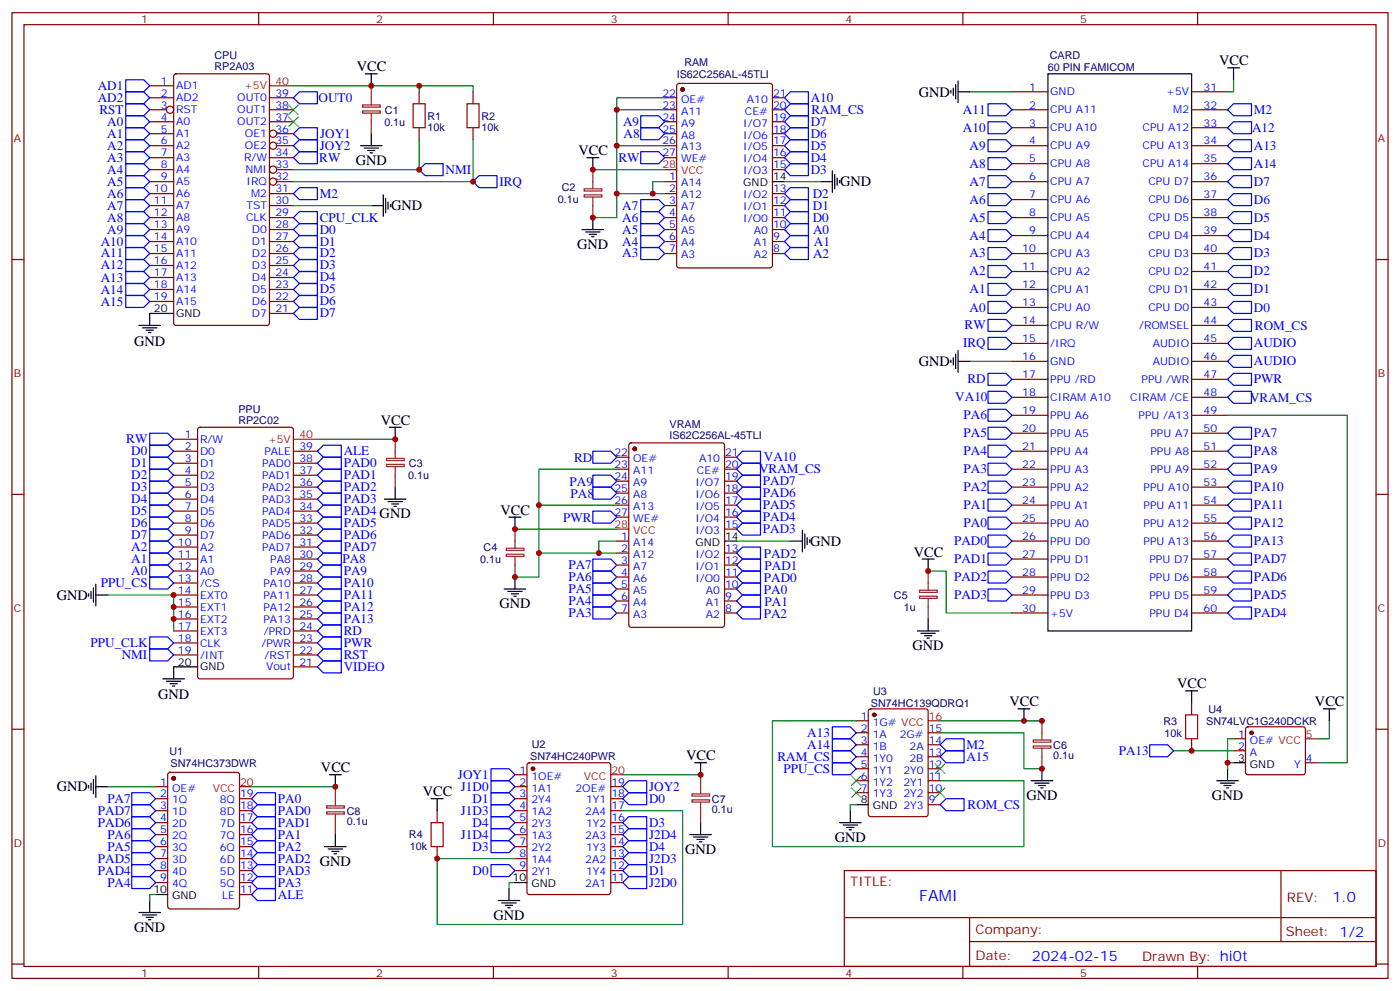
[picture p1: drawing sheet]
<svg xmlns="http://www.w3.org/2000/svg" width="412mm" height="292mm" viewBox="0 0 412 292" stroke-linecap="round" stroke-linejoin="round" font-family="sans-serif">
<defs><g id="words">
<text font-size="4.6" fill="#00f" x="270.8" y="265.4">FAMI</text>
<g font-size="4.2">
<text x="105.1" y="21">VCC</text>
<text x="359.1" y="19.3">VCC</text>
<text x="270.6" y="28.4">GND</text>
<text x="170.4" y="45.7">VCC</text>
<text x="104.8" y="48.5">GND</text>
<text x="247.5" y="54.9">GND</text>
<text x="115.2" y="61.9">GND</text>
<text x="170" y="73.2">GND</text>
<text x="39.5" y="101.9">GND</text>
<text x="270.6" y="107.8">GND</text>
<text x="112.2" y="125.1">VCC</text>
<text x="147.5" y="151.6">VCC</text>
<text x="238.7" y="160.7">GND</text>
<text x="269.2" y="163.9">VCC</text>
<text x="16.8" y="176.6">GND</text>
<text x="147.1" y="179.1">GND</text>
<text x="268.8" y="191.4">GND</text>
<text x="346.8" y="202.7">VCC</text>
<text x="46.6" y="206">GND</text>
<text x="297.4" y="208">VCC</text>
<text x="387.3" y="208">VCC</text>
<text x="94.5" y="227.4">VCC</text>
<text x="202.1" y="223.9">VCC</text>
<text x="16.8" y="233">GND</text>
<text x="124.5" y="234.5">VCC</text>
<text x="302.3" y="235.5">GND</text>
<text x="357" y="235.5">GND</text>
<text x="201.8" y="251.4">GND</text>
<text x="245.9" y="247.9">GND</text>
<text x="39.5" y="274.3">GND</text>
<text x="145.3" y="270.8">GND</text>
</g>
<g font-size="4.2" fill="#00f">
<text x="392.5" y="265.6">1.0</text>
<text x="304" y="283">2024-02-15</text>
</g>
<g font-size="3.9" fill="#00f">
<text x="28.8" y="26.5">AD1</text>
<text x="28.8" y="30">AD2</text>
<text x="238.8" y="30">A10</text>
<text x="29.3" y="33.5">RST</text>
<text x="93.9" y="30">OUT0</text>
<text x="239" y="33.5">RAM_CS</text>
<text x="283.7" y="33.5">A11</text>
<text x="369.4" y="33.5">M2</text>
<text x="31.6" y="37.1">A0</text>
<text x="31.6" y="40.5">A1</text>
<text x="94.3" y="40.6">JOY1</text>
<text x="183.5" y="37.2">A9</text>
<text x="183.7" y="40.7">A8</text>
<text x="238.8" y="40.5">D6</text>
<text x="238.8" y="37">D7</text>
<text x="283.7" y="38.8">A10</text>
<text x="368.8" y="38.8">A12</text>
<text x="31.6" y="44.1">A2</text>
<text x="31.6" y="47.6">A3</text>
<text x="94" y="47.7">RW</text>
<text x="94.2" y="44.1">JOY2</text>
<text x="182.2" y="47.6">RW</text>
<text x="238.8" y="47.6">D4</text>
<text x="238.8" y="44.1">D5</text>
<text x="285.6" y="44.1">A9</text>
<text x="369.4" y="44.1">A13</text>
<text x="31.6" y="51.1">A4</text>
<text x="131.2" y="51.2">NMI</text>
<text x="238.8" y="51.1">D3</text>
<text x="285.6" y="49.4">A8</text>
<text x="369.4" y="49.4">A14</text>
<text x="31.6" y="54.6">A5</text>
<text x="31.6" y="58.2">A6</text>
<text x="94.2" y="58.2">M2</text>
<text x="147.1" y="54.7">IRQ</text>
<text x="239.4" y="58.3">D2</text>
<text x="285.6" y="54.7">A7</text>
<text x="285.6" y="59.9">A6</text>
<text x="369.4" y="59.9">D6</text>
<text x="369.4" y="54.6">D7</text>
<text x="31.6" y="61.7">A7</text>
<text x="31.6" y="65.3">A8</text>
<text x="94.2" y="65.2">CPU_CLK</text>
<text x="183.3" y="65.2">A6</text>
<text x="183.3" y="61.7">A7</text>
<text x="239.4" y="65.3">D0</text>
<text x="239.5" y="61.8">D1</text>
<text x="285.6" y="65.2">A5</text>
<text x="369.4" y="65.2">D5</text>
<text x="31.6" y="68.8">A9</text>
<text x="94.2" y="68.8">D0</text>
<text x="183.3" y="68.8">A5</text>
<text x="239.5" y="68.9">A0</text>
<text x="285.6" y="70.5">A4</text>
<text x="369.4" y="70.5">D4</text>
<text x="29.7" y="75.8">A11</text>
<text x="29.7" y="72.3">A10</text>
<text x="94.2" y="72.3">D1</text>
<text x="94.2" y="75.8">D2</text>
<text x="183.3" y="75.8">A3</text>
<text x="183.3" y="72.3">A4</text>
<text x="239.5" y="75.9">A2</text>
<text x="239.7" y="72.4">A1</text>
<text x="285.6" y="75.8">A3</text>
<text x="369.4" y="75.8">D3</text>
<text x="29.7" y="82.9">A13</text>
<text x="29.7" y="79.3">A12</text>
<text x="94.2" y="79.3">D3</text>
<text x="94.2" y="82.9">D4</text>
<text x="285.6" y="81.1">A2</text>
<text x="369.4" y="81.1">D2</text>
<text x="29.7" y="86.4">A14</text>
<text x="29.7" y="90">A15</text>
<text x="94.2" y="86.4">D5</text>
<text x="94.2" y="89.9">D6</text>
<text x="285.6" y="86.4">A1</text>
<text x="369.4" y="86.4">D1</text>
<text x="94.2" y="93.5">D7</text>
<text x="285.6" y="91.7">A0</text>
<text x="369.4" y="91.7">D0</text>
<text x="284.1" y="97">RW</text>
<text x="369.7" y="97.1">ROM_CS</text>
<text x="283.7" y="102.3">IRQ</text>
<text x="369.4" y="102.3">AUDIO</text>
<text x="369.4" y="107.6">AUDIO</text>
<text x="285" y="112.9">RD</text>
<text x="369.4" y="112.9">PWR</text>
<text x="281.4" y="118.2">VA10</text>
<text x="368.2" y="118.2">VRAM_CS</text>
<text x="283.9" y="123.4">PA6</text>
<text x="37.2" y="130.5">RW</text>
<text x="283.9" y="128.7">PA5</text>
<text x="369.4" y="128.7">PA7</text>
<text x="38.7" y="134.1">D0</text>
<text x="38.7" y="137.5">D1</text>
<text x="101.2" y="137.6">PAD0</text>
<text x="101.2" y="134">ALE</text>
<text x="169.1" y="136">RD</text>
<text x="225" y="135.9">VA10</text>
<text x="283.9" y="134">PA4</text>
<text x="369.4" y="134.1">PA8</text>
<text x="38.7" y="141.1">D2</text>
<text x="101.2" y="141.1">PAD1</text>
<text x="167.8" y="143.1">PA9</text>
<text x="223.6" y="139.4">VRAM_CS</text>
<text x="224.7" y="142.8">PAD7</text>
<text x="283.9" y="139.3">PA3</text>
<text x="369.4" y="139.3">PA9</text>
<text x="38.7" y="144.6">D3</text>
<text x="38.7" y="148.1">D4</text>
<text x="101.2" y="144.6">PAD2</text>
<text x="101.2" y="148.1">PAD3</text>
<text x="168.1" y="146.6">PA8</text>
<text x="224.7" y="149.9">PAD5</text>
<text x="224.7" y="146.4">PAD6</text>
<text x="283.9" y="149.9">PA1</text>
<text x="283.9" y="144.6">PA2</text>
<text x="369.4" y="144.6">PA10</text>
<text x="369.4" y="149.9">PA11</text>
<text x="38.7" y="151.7">D5</text>
<text x="38.7" y="155.2">D6</text>
<text x="101.2" y="151.7">PAD4 GND</text>
<text x="101.2" y="155.2">PAD5</text>
<text x="165.9" y="153.7">PWR</text>
<text x="224.7" y="153.4">PAD4</text>
<text x="283.9" y="155.2">PA0</text>
<text x="369.4" y="155.2">PA12</text>
<text x="38.7" y="158.7">D7</text>
<text x="101.2" y="158.7">PAD6</text>
<text x="224.7" y="157">PAD3</text>
<text x="281.1" y="160.5">PAD0</text>
<text x="369.4" y="160.5">PA13</text>
<text x="38.7" y="165.8">A1</text>
<text x="38.7" y="162.2">A2</text>
<text x="100.9" y="165.9">PA8</text>
<text x="101.2" y="162.2">PAD7</text>
<text x="167.4" y="167.5">PA7</text>
<text x="225" y="164.3">PAD2</text>
<text x="225.2" y="167.8">PAD1</text>
<text x="281.1" y="165.8">PAD1</text>
<text x="369.4" y="165.8">PAD7</text>
<text x="29.7" y="172.9">PPU_CS</text>
<text x="38.7" y="169.3">A0</text>
<text x="101.2" y="169.3">PA9</text>
<text x="101.2" y="172.9">PA10</text>
<text x="167.4" y="171.1">PA6</text>
<text x="225" y="171.3">PAD0</text>
<text x="281.1" y="171.1">PAD2</text>
<text x="369.4" y="171.1">PAD6</text>
<text x="101.2" y="176.4">PA11</text>
<text x="101.2" y="179.9">PA12</text>
<text x="167.4" y="178.1">PA4</text>
<text x="167.4" y="174.6">PA5</text>
<text x="225" y="174.8">PA0</text>
<text x="225.2" y="178.4">PA1</text>
<text x="281.1" y="176.4">PAD3</text>
<text x="369.4" y="176.4">PAD5</text>
<text x="101.2" y="183.4">PA13</text>
<text x="167.4" y="181.6">PA3</text>
<text x="225" y="181.9">PA2</text>
<text x="369.4" y="181.6">PAD4</text>
<text x="26.7" y="190.5">PPU_CLK</text>
<text x="101.2" y="190.5">PWR</text>
<text x="101.2" y="187">RD</text>
<text x="35.9" y="194">NMI</text>
<text x="101.2" y="197.5">VIDEO</text>
<text x="101.2" y="194">RST</text>
<text x="237.8" y="217">A13</text>
<text x="237.8" y="220.5">A14</text>
<text x="284.7" y="220.5">M2</text>
<text x="229" y="224">RAM_CS</text>
<text x="230.8" y="227.6">PPU_CS</text>
<text x="284.7" y="224.1">A15</text>
<text x="329.5" y="222.3">PA13</text>
<text x="134.9" y="229.3">JOY1</text>
<text x="135.7" y="232.8">J1D0</text>
<text x="191.2" y="232.8">JOY2</text>
<text x="28.8" y="239.9">PAD7</text>
<text x="31.6" y="236.3">PA7</text>
<text x="81.8" y="239.9">PAD0</text>
<text x="81.8" y="236.4">PA0</text>
<text x="135.7" y="239.9">J1D3</text>
<text x="139.2" y="236.3">D1</text>
<text x="191.2" y="236.4">D0</text>
<text x="285" y="238.2">ROM_CS</text>
<text x="28.8" y="243.4">PAD6</text>
<text x="81.8" y="243.4">PAD1</text>
<text x="139.2" y="243.4">D4</text>
<text x="191.2" y="243.4">D3</text>
<text x="31.6" y="250.4">PA5</text>
<text x="31.6" y="246.9">PA6</text>
<text x="81.8" y="246.9">PA1</text>
<text x="81.8" y="250.4">PA2</text>
<text x="135.7" y="246.9">J1D4</text>
<text x="139.2" y="250.5">D3</text>
<text x="191.2" y="246.9">J2D4</text>
<text x="191.2" y="250.5">D4</text>
<text x="28.8" y="257.5">PAD4</text>
<text x="28.8" y="254">PAD5</text>
<text x="81.8" y="254">PAD2 GND</text>
<text x="81.8" y="257.5">PAD3</text>
<text x="139.2" y="257.5">D0</text>
<text x="191.2" y="254">J2D3</text>
<text x="191.2" y="257.5">D1</text>
<text x="31.6" y="261">PA4</text>
<text x="81.8" y="261">PA3</text>
<text x="191.2" y="261.1">J2D0</text>
<text x="81.8" y="264.6">ALE</text>
</g>
<g font-size="3.9" fill="#800">
<text x="250.5" y="260.9">TITLE:</text>
<text x="379.1" y="265.6">REV:</text>
<text x="287.4" y="275.1">Company:</text>
<text x="378.7" y="275.7">Sheet: 1/2</text>
<text x="287.4" y="282.8">Date:</text>
<text x="336.4" y="282.9">Drawn By: hi0t</text>
</g>
<g font-size="3.2" fill="#800">
<text x="41.6" y="6.7">1</text>
<text x="110.8" y="6.7">2</text>
<text x="179.9" y="6.7">3</text>
<text x="249.1" y="6.7">4</text>
<text x="318.2" y="6.7">5</text>
<text x="4.1" y="41.8">A</text>
<text x="405.9" y="41.8">A</text>
<text x="4.1" y="111">B</text>
<text x="405.9" y="111">B</text>
<text x="4.1" y="180.1">C</text>
<text x="405.9" y="180.1">C</text>
<text x="4.1" y="249.3">D</text>
<text x="405.9" y="249.3">D</text>
<text x="41.6" y="287.5">1</text>
<text x="110.8" y="287.5">2</text>
<text x="179.9" y="287.5">3</text>
<text x="249.1" y="287.5">4</text>
<text x="318.2" y="287.5">5</text>
</g>
<g font-size="3.2" fill="#000080">
<text x="63.2" y="17.5">CPU</text>
<text x="309.3" y="17.5">CARD</text>
<text x="63.2" y="20.7">RP2A03</text>
<text x="199.3" y="22.9">IS62C256AL-45TLI</text>
<text x="201.6" y="19.3">RAM</text>
<text x="308.7" y="21">60 PIN FAMICOM</text>
<text x="113.4" y="33.4">C1</text>
<text x="125.9" y="35.2">R1</text>
<text x="141.8" y="35.2">R2</text>
<text x="113.2" y="37">0.1u</text>
<text x="125.9" y="38.4">10k</text>
<text x="141.8" y="38.4">10k</text>
<text x="164.4" y="59.9">0.1u</text>
<text x="165.5" y="56.4">C2</text>
<text x="70.2" y="124.7">RP2C02</text>
<text x="70.2" y="121.6">PPU</text>
<text x="197.2" y="129.3">IS62C256AL-45TLI</text>
<text x="197.2" y="126.2">VRAM</text>
<text x="120.5" y="137.4">C3</text>
<text x="120.3" y="141">0.1u</text>
<text x="141.4" y="165.7">0.1u</text>
<text x="142.4" y="162.2">C4</text>
<text x="263.3" y="176.3">C5</text>
<text x="266.3" y="179.9">1u</text>
<text x="256.6" y="208.1">SN74HC139QDRQ1</text>
<text x="257.2" y="204.5">U3</text>
<text x="356" y="209.8">U4</text>
<text x="342.7" y="213.4">R3</text>
<text x="355.3" y="213.4">SN74LVC1G240DCKR</text>
<text x="156.6" y="220.3">U2</text>
<text x="310.3" y="220.4">C6</text>
<text x="343" y="216.9">10k</text>
<text x="49.9" y="222.2">U1</text>
<text x="50.3" y="225.7">SN74HC373DWR</text>
<text x="156.2" y="223.9">SN74HC240PWR</text>
<text x="310.3" y="223.6">0.1u</text>
<text x="102.1" y="239.8">C8</text>
<text x="209.7" y="239.5">0.1u</text>
<text x="209.7" y="236.3">C7</text>
<text x="102.1" y="243">0.1u</text>
<text x="120.5" y="246.9">R4</text>
<text x="120.8" y="250.4">10k</text>
</g>
<g font-size="3.2" fill="#00f">
<text x="47.4" y="28.4">2</text>
<text x="47.4" y="24.9">1</text>
<text x="51.9" y="29.8">AD2</text>
<text x="51.9" y="26.3">AD1</text>
<text x="69.9" y="29.8">OUT0</text>
<text x="81.1" y="28.4">39</text>
<text x="195.1" y="28.4">22</text>
<text x="227.7" y="28.4">21</text>
<text x="303.1" y="26.7">1</text>
<text x="309.4" y="28.1">GND</text>
<text x="343.5" y="28.1">+5V</text>
<text x="354.5" y="26.7">31</text>
<text x="47.4" y="35.5">4</text>
<text x="47.4" y="32">3</text>
<text x="51.9" y="33.4">RST</text>
<text x="69.9" y="33.4">OUT1</text>
<text x="81.1" y="32">38</text>
<text x="81.1" y="35.5">37</text>
<text x="195.1" y="32">23</text>
<text x="195.1" y="35.5">24</text>
<text x="200.6" y="30.2">OE#</text>
<text x="200.6" y="33.7">A11</text>
<text x="219.4" y="33.7">CE#</text>
<text x="220" y="30.2">A10</text>
<text x="227.7" y="35.5">19</text>
<text x="227.7" y="32">20</text>
<text x="303.1" y="32">2</text>
<text x="309.4" y="33.4">CPU A11</text>
<text x="345.6" y="33.4">M2</text>
<text x="354.5" y="32">32</text>
<text x="47.4" y="39">5</text>
<text x="51.9" y="40.4">A1</text>
<text x="51.9" y="36.9">A0</text>
<text x="69.9" y="36.9">OUT2</text>
<text x="72.1" y="40.4">OE1</text>
<text x="81.1" y="39">36</text>
<text x="195.1" y="39">25</text>
<text x="200.6" y="37.3">A9</text>
<text x="200.6" y="40.8">A8</text>
<text x="218.9" y="40.8">I/O6</text>
<text x="218.9" y="37.3">I/O7</text>
<text x="227.7" y="39">18</text>
<text x="303.1" y="37.3">3</text>
<text x="309.4" y="38.7">CPU A10</text>
<text x="336.5" y="38.7">CPU A12</text>
<text x="354.5" y="37.3">33</text>
<text x="47.4" y="46.1">7</text>
<text x="47.4" y="42.5">6</text>
<text x="51.9" y="47.5">A3</text>
<text x="51.9" y="44">A2</text>
<text x="71.9" y="47.5">R/W</text>
<text x="72.1" y="44">OE2</text>
<text x="81.1" y="42.5">35</text>
<text x="81.1" y="46.1">34</text>
<text x="195.1" y="42.5">26</text>
<text x="195.1" y="46.1">27</text>
<text x="200.6" y="44.3">A13</text>
<text x="200.6" y="47.8">WE#</text>
<text x="218.9" y="47.8">I/O4</text>
<text x="218.9" y="44.3">I/O5</text>
<text x="227.7" y="46.1">16</text>
<text x="227.7" y="42.5">17</text>
<text x="303.1" y="42.5">4</text>
<text x="303.1" y="47.8">5</text>
<text x="309.4" y="44">CPU A9</text>
<text x="336.5" y="44">CPU A13</text>
<text x="354.5" y="42.5">34</text>
<text x="354.5" y="47.8">35</text>
<text x="47.4" y="53.1">9</text>
<text x="47.4" y="49.6">8</text>
<text x="51.9" y="51">A4</text>
<text x="72.3" y="51">NMI</text>
<text x="81.1" y="49.6">33</text>
<text x="81.1" y="53.1">32</text>
<text x="197.1" y="53.1">1</text>
<text x="218.9" y="51.4">I/O3</text>
<text x="227.7" y="49.6">15</text>
<text x="303.1" y="53.1">6</text>
<text x="309.4" y="49.2">CPU A8</text>
<text x="336.5" y="49.2">CPU A14</text>
<text x="354.5" y="53.1">36</text>
<text x="45.4" y="56.7">10</text>
<text x="51.9" y="58.1">A6</text>
<text x="51.9" y="54.5">A5</text>
<text x="72.6" y="54.5">IRQ</text>
<text x="74" y="58.1">M2</text>
<text x="81.1" y="56.7">31</text>
<text x="197.1" y="56.7">2</text>
<text x="200.6" y="54.9">A14</text>
<text x="200.6" y="58.4">A12</text>
<text x="218.9" y="58.4">I/O2</text>
<text x="227.7" y="56.7">13</text>
<text x="303.1" y="58.4">7</text>
<text x="309.4" y="54.5">CPU A7</text>
<text x="309.4" y="59.8">CPU A6</text>
<text x="338.3" y="54.5">CPU D7</text>
<text x="338.3" y="59.8">CPU D6</text>
<text x="354.5" y="58.4">37</text>
<text x="45.4" y="63.7">12</text>
<text x="45.4" y="60.2">11</text>
<text x="51.9" y="65.1">A8</text>
<text x="51.9" y="61.6">A7</text>
<text x="72.5" y="65.1">CLK</text>
<text x="72.6" y="61.6">TST</text>
<text x="81.1" y="60.2">30</text>
<text x="81.1" y="63.7">29</text>
<text x="197.1" y="60.2">3</text>
<text x="197.1" y="63.7">4</text>
<text x="200.6" y="61.9">A7</text>
<text x="200.6" y="65.5">A6</text>
<text x="218.9" y="65.5">I/O0</text>
<text x="218.9" y="61.9">I/O1</text>
<text x="227.7" y="63.7">11</text>
<text x="227.7" y="60.2">12</text>
<text x="303.1" y="63.7">8</text>
<text x="309.4" y="65.1">CPU A5</text>
<text x="338.3" y="65.1">CPU D5</text>
<text x="354.5" y="63.7">38</text>
<text x="45.4" y="70.8">14</text>
<text x="45.4" y="67.2">13</text>
<text x="51.9" y="68.7">A9</text>
<text x="74.2" y="68.7">D0</text>
<text x="81.1" y="67.2">28</text>
<text x="81.1" y="70.8">27</text>
<text x="197.1" y="67.2">5</text>
<text x="197.1" y="70.8">6</text>
<text x="200.6" y="69">A5</text>
<text x="222.1" y="69">A0</text>
<text x="227.7" y="70.8">9</text>
<text x="227.7" y="67.2">10</text>
<text x="303.1" y="69">9</text>
<text x="309.4" y="70.4">CPU A4</text>
<text x="338.3" y="70.4">CPU D4</text>
<text x="354.5" y="69">39</text>
<text x="45.4" y="77.8">16</text>
<text x="45.4" y="74.3">15</text>
<text x="51.9" y="75.7">A11</text>
<text x="51.9" y="72.2">A10</text>
<text x="74.2" y="72.2">D1</text>
<text x="74.2" y="75.7">D2</text>
<text x="81.1" y="74.3">26</text>
<text x="81.1" y="77.8">25</text>
<text x="197.1" y="74.3">7</text>
<text x="200.6" y="72.5">A4</text>
<text x="200.6" y="76.1">A3</text>
<text x="222.1" y="76.1">A2</text>
<text x="222.1" y="72.5">A1</text>
<text x="227.7" y="74.3">8</text>
<text x="301.1" y="74.3">10</text>
<text x="309.4" y="75.7">CPU A3</text>
<text x="338.3" y="75.7">CPU D3</text>
<text x="354.5" y="74.3">40</text>
<text x="45.4" y="81.4">17</text>
<text x="51.9" y="82.8">A13</text>
<text x="51.9" y="79.2">A12</text>
<text x="74.2" y="79.2">D3</text>
<text x="74.2" y="82.8">D4</text>
<text x="81.1" y="81.4">24</text>
<text x="301.1" y="79.6">11</text>
<text x="309.4" y="81">CPU A2</text>
<text x="338.3" y="81">CPU D2</text>
<text x="354.5" y="79.6">41</text>
<text x="45.4" y="88.4">19</text>
<text x="45.4" y="84.9">18</text>
<text x="51.9" y="89.8">A15</text>
<text x="51.9" y="86.3">A14</text>
<text x="74.2" y="86.3">D5</text>
<text x="74.2" y="89.8">D6</text>
<text x="81.1" y="84.9">23</text>
<text x="81.1" y="88.4">22</text>
<text x="301.1" y="84.9">12</text>
<text x="309.4" y="86.3">CPU A1</text>
<text x="338.3" y="86.3">CPU D1</text>
<text x="354.5" y="84.9">42</text>
<text x="74.2" y="93.3">D7</text>
<text x="81.1" y="91.9">21</text>
<text x="301.1" y="90.2">13</text>
<text x="301.1" y="95.5">14</text>
<text x="309.4" y="91.6">CPU A0</text>
<text x="338.3" y="91.6">CPU D0</text>
<text x="354.5" y="90.2">43</text>
<text x="354.5" y="95.5">44</text>
<text x="301.1" y="100.8">15</text>
<text x="309.4" y="96.9">CPU R/W</text>
<text x="335.5" y="96.9">/ROMSEL</text>
<text x="354.5" y="100.8">45</text>
<text x="301.1" y="106">16</text>
<text x="309.4" y="102.2">/IRQ</text>
<text x="309.4" y="107.5">GND</text>
<text x="339.5" y="102.2">AUDIO</text>
<text x="339.5" y="107.5">AUDIO</text>
<text x="354.5" y="106">46</text>
<text x="301.1" y="111.3">17</text>
<text x="309.4" y="112.7">PPU /RD</text>
<text x="336.3" y="112.7">PPU /WR</text>
<text x="354.5" y="111.3">47</text>
<text x="301.1" y="116.6">18</text>
<text x="309.4" y="118">CIRAM A10</text>
<text x="332.9" y="118">CIRAM /CE</text>
<text x="354.5" y="116.6">48</text>
<text x="301.1" y="121.9">19</text>
<text x="309.4" y="123.3">PPU A6</text>
<text x="335.4" y="123.3">PPU /A13</text>
<text x="354.5" y="121.9">49</text>
<text x="54.4" y="129">1</text>
<text x="58.9" y="130.4">R/W</text>
<text x="301.1" y="127.2">20</text>
<text x="309.4" y="128.6">PPU A5</text>
<text x="338.9" y="128.6">PPU A7</text>
<text x="354.5" y="127.2">50</text>
<text x="54.4" y="136">3</text>
<text x="54.4" y="132.5">2</text>
<text x="58.9" y="137.4">D1</text>
<text x="58.9" y="133.9">D0</text>
<text x="77.2" y="137.4">PAD0</text>
<text x="77.9" y="133.9">PALE</text>
<text x="88.2" y="132.5">39</text>
<text x="88.2" y="136">38</text>
<text x="181" y="134.3">22</text>
<text x="181" y="137.8">23</text>
<text x="186.5" y="136">OE#</text>
<text x="205.9" y="136">A10</text>
<text x="213.6" y="137.8">20</text>
<text x="213.6" y="134.3">21</text>
<text x="301.1" y="132.5">21</text>
<text x="301.1" y="137.8">22</text>
<text x="309.4" y="133.9">PPU A4</text>
<text x="338.9" y="133.9">PPU A8</text>
<text x="354.5" y="132.5">51</text>
<text x="354.5" y="137.8">52</text>
<text x="54.4" y="143.1">5</text>
<text x="54.4" y="139.6">4</text>
<text x="58.9" y="141">D2</text>
<text x="77.2" y="141">PAD1</text>
<text x="88.2" y="139.6">37</text>
<text x="88.2" y="143.1">36</text>
<text x="181" y="141.3">24</text>
<text x="186.5" y="139.6">A11</text>
<text x="186.5" y="143.1">A9</text>
<text x="204.8" y="143.1">I/O7</text>
<text x="205.3" y="139.6">CE#</text>
<text x="213.6" y="141.3">19</text>
<text x="301.1" y="143.1">23</text>
<text x="309.4" y="139.2">PPU A3</text>
<text x="338.9" y="139.2">PPU A9</text>
<text x="354.5" y="143.1">53</text>
<text x="54.4" y="146.6">6</text>
<text x="58.9" y="148">D4</text>
<text x="58.9" y="144.5">D3</text>
<text x="77.2" y="144.5">PAD2</text>
<text x="77.2" y="148">PAD3</text>
<text x="88.2" y="146.6">35</text>
<text x="181" y="144.9">25</text>
<text x="181" y="148.4">26</text>
<text x="186.5" y="146.6">A8</text>
<text x="204.8" y="146.6">I/O6</text>
<text x="213.6" y="148.4">17</text>
<text x="213.6" y="144.9">18</text>
<text x="301.1" y="148.4">24</text>
<text x="309.4" y="144.5">PPU A2</text>
<text x="309.4" y="149.8">PPU A1</text>
<text x="336.8" y="144.5">PPU A10</text>
<text x="336.8" y="149.8">PPU A11</text>
<text x="354.5" y="148.4">54</text>
<text x="54.4" y="153.7">8</text>
<text x="54.4" y="150.1">7</text>
<text x="58.9" y="155.1">D6</text>
<text x="58.9" y="151.6">D5</text>
<text x="77.2" y="151.6">PAD4</text>
<text x="77.2" y="155.1">PAD5</text>
<text x="88.2" y="150.1">34</text>
<text x="88.2" y="153.7">33</text>
<text x="181" y="151.9">27</text>
<text x="186.5" y="150.1">A13</text>
<text x="186.5" y="153.7">WE#</text>
<text x="204.8" y="153.7">I/O4</text>
<text x="204.8" y="150.1">I/O5</text>
<text x="213.6" y="155.4">15</text>
<text x="213.6" y="151.9">16</text>
<text x="301.1" y="153.7">25</text>
<text x="309.4" y="155.1">PPU A0</text>
<text x="336.8" y="155.1">PPU A12</text>
<text x="354.5" y="153.7">55</text>
<text x="52.4" y="160.7">10</text>
<text x="54.4" y="157.2">9</text>
<text x="58.9" y="158.6">D7</text>
<text x="77.2" y="158.6">PAD6</text>
<text x="88.2" y="157.2">32</text>
<text x="88.2" y="160.7">31</text>
<text x="183" y="159">1</text>
<text x="186.5" y="160.7">A14</text>
<text x="204.8" y="157.2">I/O3</text>
<text x="301.1" y="159">26</text>
<text x="309.4" y="160.4">PPU D0</text>
<text x="336.8" y="160.4">PPU A13</text>
<text x="354.5" y="159">56</text>
<text x="52.4" y="167.8">12</text>
<text x="52.4" y="164.3">11</text>
<text x="58.9" y="165.7">A1</text>
<text x="58.9" y="162.1">A2</text>
<text x="77.2" y="162.1">PAD7</text>
<text x="79.6" y="165.7">PA8</text>
<text x="88.2" y="164.3">30</text>
<text x="88.2" y="167.8">29</text>
<text x="183" y="162.5">2</text>
<text x="183" y="166">3</text>
<text x="186.5" y="164.3">A12</text>
<text x="186.5" y="167.8">A7</text>
<text x="204.8" y="167.8">I/O1</text>
<text x="204.8" y="164.3">I/O2</text>
<text x="213.6" y="166">12</text>
<text x="213.6" y="162.5">13</text>
<text x="301.1" y="164.3">27</text>
<text x="309.4" y="165.7">PPU D1</text>
<text x="338.6" y="165.7">PPU D7</text>
<text x="354.5" y="164.3">57</text>
<text x="52.4" y="171.3">13</text>
<text x="58.9" y="172.7">/CS</text>
<text x="58.9" y="169.2">A0</text>
<text x="77.6" y="172.7">PA10</text>
<text x="79.6" y="169.2">PA9</text>
<text x="88.2" y="171.3">28</text>
<text x="183" y="169.5">4</text>
<text x="183" y="173.1">5</text>
<text x="186.5" y="171.3">A6</text>
<text x="204.8" y="171.3">I/O0</text>
<text x="213.6" y="173.1">10</text>
<text x="213.6" y="169.5">11</text>
<text x="301.1" y="169.5">28</text>
<text x="309.4" y="171">PPU D2</text>
<text x="338.6" y="171">PPU D6</text>
<text x="354.5" y="169.5">58</text>
<text x="52.4" y="178.4">15</text>
<text x="52.4" y="174.8">14</text>
<text x="58.9" y="179.8">EXT1</text>
<text x="58.9" y="176.2">EXT0</text>
<text x="77.6" y="176.2">PA11</text>
<text x="77.6" y="179.8">PA12</text>
<text x="88.2" y="174.8">27</text>
<text x="88.2" y="178.4">26</text>
<text x="183" y="176.6">6</text>
<text x="186.5" y="174.8">A5</text>
<text x="186.5" y="178.4">A4</text>
<text x="207.9" y="178.4">A1</text>
<text x="207.9" y="174.8">A0</text>
<text x="213.6" y="176.6">9</text>
<text x="301.1" y="174.8">29</text>
<text x="309.4" y="176.2">PPU D3</text>
<text x="338.6" y="176.2">PPU D5</text>
<text x="354.5" y="174.8">59</text>
<text x="52.4" y="185.4">17</text>
<text x="52.4" y="181.9">16</text>
<text x="58.9" y="183.3">EXT2</text>
<text x="77.6" y="183.3">PA13</text>
<text x="88.2" y="181.9">25</text>
<text x="88.2" y="185.4">24</text>
<text x="183" y="180.1">7</text>
<text x="186.5" y="181.9">A3</text>
<text x="207.9" y="181.9">A2</text>
<text x="213.6" y="180.1">8</text>
<text x="301.1" y="180.1">30</text>
<text x="309.4" y="181.5">+5V</text>
<text x="338.6" y="181.5">PPU D4</text>
<text x="354.5" y="180.1">60</text>
<text x="52.4" y="188.9">18</text>
<text x="58.9" y="190.4">CLK</text>
<text x="58.9" y="186.8">EXT3</text>
<text x="77" y="190.4">/PWR</text>
<text x="77.7" y="186.8">/PRD</text>
<text x="88.2" y="188.9">23</text>
<text x="52.4" y="192.5">19</text>
<text x="58.9" y="193.9">/INT</text>
<text x="78" y="193.9">/RST</text>
<text x="78.4" y="197.4">Vout</text>
<text x="88.2" y="192.5">22</text>
<text x="88.2" y="196">21</text>
<text x="253.6" y="211.9">1</text>
<text x="253.6" y="215.4">2</text>
<text x="257.1" y="213.6">1G# VCC</text>
<text x="273.6" y="215.4">15</text>
<text x="253.6" y="218.9">3</text>
<text x="257.1" y="217.2">1A</text>
<text x="257.1" y="220.7">1B</text>
<text x="265" y="217.2">2G#</text>
<text x="267.9" y="220.7">2A</text>
<text x="273.6" y="218.9">14</text>
<text x="364.7" y="217.2">1</text>
<text x="364.7" y="220.7">2</text>
<text x="368.2" y="218.9">OE# VCC</text>
<text x="153" y="227.8">1</text>
<text x="253.6" y="222.5">4</text>
<text x="253.6" y="226">5</text>
<text x="257.1" y="224.2">1Y0</text>
<text x="257.1" y="227.8">1Y1</text>
<text x="266.1" y="227.8">2Y0</text>
<text x="267.9" y="224.2">2B</text>
<text x="273.6" y="226">12</text>
<text x="273.6" y="222.5">13</text>
<text x="368.2" y="222.5">A</text>
<text x="381.3" y="226">Y</text>
<text x="384.7" y="224.2">4</text>
<text x="47.2" y="231.3">1</text>
<text x="50.7" y="233">OE#</text>
<text x="153" y="231.3">2</text>
<text x="156.5" y="229.5">1OE#</text>
<text x="156.5" y="233">1A1</text>
<text x="169.5" y="233">2OE#</text>
<text x="180.1" y="231.3">19</text>
<text x="253.6" y="229.5">6</text>
<text x="253.6" y="233">7</text>
<text x="257.1" y="231.3">1Y2</text>
<text x="266.1" y="231.3">2Y1</text>
<text x="273.6" y="233">10</text>
<text x="273.6" y="229.5">11</text>
<text x="47.2" y="234.8">2</text>
<text x="47.2" y="238.3">3</text>
<text x="50.7" y="236.6">1Q</text>
<text x="64.7" y="236.6">8Q</text>
<text x="70.7" y="238.3">18</text>
<text x="70.7" y="234.8">19</text>
<text x="153" y="234.8">3</text>
<text x="153" y="238.3">4</text>
<text x="156.5" y="236.6">2Y4</text>
<text x="172.6" y="236.6">1Y1</text>
<text x="180.1" y="238.3">17</text>
<text x="180.1" y="234.8">18</text>
<text x="257.1" y="234.8">1Y3</text>
<text x="266.1" y="234.8">2Y2</text>
<text x="273.6" y="236.6">9</text>
<text x="47.2" y="241.9">4</text>
<text x="47.2" y="245.4">5</text>
<text x="50.7" y="240.1">1D</text>
<text x="50.7" y="243.6">2D</text>
<text x="64.8" y="243.6">7D</text>
<text x="64.8" y="240.1">8D</text>
<text x="70.7" y="245.4">16</text>
<text x="70.7" y="241.9">17</text>
<text x="153" y="241.9">5</text>
<text x="153" y="245.4">6</text>
<text x="156.5" y="240.1">1A2</text>
<text x="156.5" y="243.6">2Y3</text>
<text x="172.4" y="240.1">2A4</text>
<text x="172.6" y="243.6">1Y2</text>
<text x="180.1" y="245.4">15</text>
<text x="180.1" y="241.9">16</text>
<text x="47.2" y="248.9">6</text>
<text x="50.7" y="247.2">2Q</text>
<text x="50.7" y="250.7">3Q</text>
<text x="64.7" y="250.7">6Q</text>
<text x="64.7" y="247.2">7Q</text>
<text x="70.7" y="248.9">15</text>
<text x="153" y="248.9">7</text>
<text x="156.5" y="247.2">1A3</text>
<text x="156.5" y="250.7">2Y2</text>
<text x="172.4" y="247.2">2A3</text>
<text x="172.6" y="250.7">1Y3</text>
<text x="180.1" y="248.9">14</text>
<text x="47.2" y="252.4">7</text>
<text x="47.2" y="256">8</text>
<text x="50.7" y="254.2">3D</text>
<text x="50.7" y="257.7">4D</text>
<text x="64.8" y="257.7">5D</text>
<text x="64.8" y="254.2">6D</text>
<text x="70.7" y="256">13</text>
<text x="70.7" y="252.4">14</text>
<text x="153" y="252.4">8</text>
<text x="153" y="256">9</text>
<text x="156.5" y="254.2">1A4</text>
<text x="156.5" y="257.7">2Y1</text>
<text x="172.4" y="254.2">2A2</text>
<text x="172.6" y="257.7">1Y4</text>
<text x="180.1" y="256">12</text>
<text x="180.1" y="252.4">13</text>
<text x="47.2" y="259.5">9</text>
<text x="50.7" y="261.3">4Q</text>
<text x="64.7" y="261.3">5Q</text>
<text x="70.7" y="263">11</text>
<text x="70.7" y="259.5">12</text>
<text x="172.4" y="261.3">2A1</text>
<text x="180.1" y="259.5">11</text>
<text x="65.5" y="264.8">LE</text>
</g>
<g font-size="3.2" fill="#f00">
<text x="71.9" y="26.3">+5V</text>
<text x="81.1" y="24.9">40</text>
<text x="195.1" y="49.6">28</text>
<text x="200.6" y="51.4">VCC</text>
<text x="78.9" y="130.4">+5V</text>
<text x="88.2" y="129">40</text>
<text x="181" y="155.4">28</text>
<text x="186.5" y="157.2">VCC</text>
<text x="273.6" y="211.9">16</text>
<text x="384.7" y="217.2">5</text>
<text x="180.1" y="227.8">20</text>
<text x="62.6" y="233">VCC</text>
<text x="70.7" y="231.3">20</text>
<text x="172" y="229.5">VCC</text>
</g>
<g font-size="3.2">
<text x="227.7" y="53.1">14</text>
<text x="219" y="54.9">GND</text>
<text x="45.4" y="91.9">20</text>
<text x="51.9" y="93.3">GND</text>
<text x="204.8" y="160.7">GND</text>
<text x="213.6" y="159">14</text>
<text x="52.4" y="196">20</text>
<text x="58.9" y="197.4">GND</text>
<text x="364.7" y="224.2">3</text>
<text x="368.2" y="226">GND</text>
<text x="253.6" y="236.6">8</text>
<text x="257.1" y="238.3">GND 2Y3</text>
<text x="45.2" y="263">10</text>
<text x="151" y="259.5">10</text>
<text x="156.5" y="261.3">GND</text>
<text x="50.7" y="264.8">GND</text>
</g>
</g></defs>
<g fill="none" stroke="#870000" stroke-width=".35">
<path d="M3.5 3.7h405.4v284.4h-405.4zM7.1 7.3h398.2v277.3h-398.2zM76.2 3.7v3.6M145.3 3.7v3.6M214.5 3.7v3.6M283.6 3.7v3.6M352.8 3.7v3.6M44.1 32.3h4.9M44.1 28.8h7.1M44.1 35.8h7.1M44.1 39.4h7.1M44.1 25.3h7.1"/>
<path d="M51.4 21.9l.5-.2h26.8l.6 .5 .1 72.9-.5 .7h-27l-.7-.4v-73zM79.4 32.3h7M79.4 28.8h7M79.4 35.8h7M81.5 39.4h4.9M123.5 27v3.6M123.5 37.6v3.5M139.3 27v3.6M139.3 37.6v3.5M195.8 32.3h3.5M195.8 28.8h3.5M195.8 35.8h3.5"/>
<path d="M195.8 39.4h3.5M199.6 24.8l.4-.2h26.8l.7 .4v53.2l-.4 .6-27.1 .1-.6-.5-.1-53.1zM227.5 32.3h3.6M227.5 28.8h3.6M227.5 35.8h3.6M227.5 39.4h3.6M298.1 27h10.6M298.1 32.3h10.6M298.1 37.6h10.6M351 27h10.6M351 32.3h10.6M351 37.6h10.6"/>
<path d="M44.1 42.9h7.1M44.1 53.5h7.1M44.1 46.4h7.1M44.1 50h7.1M44.1 57h7.1M79.4 46.4h7M79.4 57h7M81.5 42.9h4.9M81.5 53.5h4.9M81.5 50h4.9M195.8 42.9h3.5M195.8 53.5h3.5"/>
<path d="M195.8 46.4h3.5M195.8 57h3.5M227.5 42.9h3.6M227.5 46.4h3.6M227.5 50h3.6M227.5 57h3.6M298.1 42.9h10.6M298.1 48.2h10.6M298.1 53.5h10.6M298.1 58.8h10.6M351 42.9h10.6M351 48.2h10.6"/>
<path d="M351 53.5h10.6M351 58.8h10.6M3.5 76.4h3.6M44.1 64.1h7.1M44.1 74.6h7.1M44.1 60.5h7.1M44.1 67.6h7.1M44.1 71.1h7.1M44.1 78.2h7.1M79.4 64.1h7M79.4 74.6h7M79.4 60.5h7"/>
<path d="M79.4 67.6h7M79.4 71.1h7M79.4 78.2h7M195.8 64.1h3.5M195.8 74.6h3.5M195.8 60.5h3.5M195.8 67.6h3.5M195.8 71.1h3.5M227.5 64.1h3.6M227.5 74.6h3.6M227.5 60.5h3.6M227.5 67.6h3.6"/>
<path d="M227.5 71.1h3.6M298.1 64.1h10.6M298.1 69.4h10.6M298.1 74.6h10.6M298.1 79.9h10.6M351 64.1h10.6M351 69.4h10.6M351 74.6h10.6M351 79.9h10.6M405.3 76.4h3.6M44.1 85.2h7.1M44.1 81.7h7.1"/>
<path d="M44.1 88.8h7.1M79.4 85.2h7M79.4 81.7h7M79.4 88.8h7M79.4 92.3h7M298.1 85.2h10.6M298.1 90.5h10.6M298.1 95.8h10.6M351 85.2h10.6M351 90.5h10.6M351 95.8h10.6M298.1 101.1h10.6"/>
<path d="M298.1 106.4h10.6M298.1 111.7h10.6M298.1 117h10.6M351 101.1h10.6M351 106.4h10.6M351 111.7h10.6M351 117h10.6M51.2 132.9h7M51.2 136.4h7M51.2 139.9h7M51.2 129.3h7M58.4 126l.5-.2h26.8l.7 .4v73l-.4 .6-27.1 .1-.6-.5-.1-72.9z"/>
<path d="M86.4 132.9h7.1M86.4 136.4h7.1M86.4 139.9h7.1M181.7 138.1h3.5M181.7 134.6h3.5M185.4 130.6l.5-.2h26.8l.7 .4v53.2l-.4 .7h-27.1l-.6-.4-.1-53.2zM213.4 138.1h3.6M213.4 134.6h3.6M298.1 122.3h10.6M298.1 127.6h10.6M298.1 132.9h10.6M298.1 138.1h10.6"/>
<path d="M351 122.3h10.6M351 127.6h10.6M351 132.9h10.6M351 138.1h10.6M3.5 145.6h3.6M51.2 143.4h7M51.2 154h7M51.2 147h7M51.2 150.5h7M51.2 157.6h7M86.4 143.4h7.1M86.4 154h7.1"/>
<path d="M86.4 147h7.1M86.4 150.5h7.1M86.4 157.6h7.1M181.7 148.7h3.5M181.7 159.3h3.5M181.7 152.3h3.5M181.7 145.2h3.5M181.7 141.7h3.5M213.4 148.7h3.6M213.4 155.8h3.6M213.4 152.3h3.6M213.4 145.2h3.6"/>
<path d="M213.4 141.7h3.6M298.1 143.4h10.6M298.1 148.7h10.6M298.1 154h10.6M298.1 159.3h10.6M351 143.4h10.6M351 148.7h10.6M351 154h10.6M351 159.3h10.6M405.3 145.6h3.6M51.2 164.6h7M51.2 175.2h7"/>
<path d="M51.2 161.1h7M51.2 168.1h7M51.2 171.7h7M51.2 178.7h7M86.4 164.6h7.1M86.4 175.2h7.1M86.4 161.1h7.1M86.4 168.1h7.1M86.4 171.7h7.1M86.4 178.7h7.1M181.7 169.9h3.5M181.7 162.8h3.5"/>
<path d="M181.7 166.4h3.5M181.7 173.4h3.5M181.7 177h3.5M213.4 169.9h3.6M213.4 162.8h3.6M213.4 166.4h3.6M213.4 173.4h3.6M213.4 177h3.6M298.1 164.6h10.6M298.1 169.9h10.6M298.1 175.2h10.6M351 164.6h10.6"/>
<path d="M351 169.9h10.6M351 175.2h10.6M51.2 182.2h7M51.2 185.8h7M51.2 189.3h7M51.2 192.8h7M86.4 182.2h7.1M86.4 185.8h7.1M86.4 189.3h7.1M86.4 192.8h7.1M86.4 196.4h7.1M181.7 180.5h3.5"/>
<path d="M213.4 180.5h3.6M298.1 180.5h10.6M351 180.5h10.6M3.5 214.7h3.6M252.2 212.2h3.6M252.2 215.8h3.6M252.2 219.3h3.6M256 208.9l.5-.2h16.2l.6 .4 .1 30.6-.5 .7-16.4 .1-.7-.5v-30.6zM273.4 215.8h3.5M273.4 219.3h3.5M351 206.9v3.6M351 217.5v3.6"/>
<path d="M363.4 217.5h3.5M367.1 214.2l.5-.2h16.2l.5 .2 .2 .5v12.7l-.2 .5-.5 .2h-16.2l-.5-.2-.2-.5v-12.7zM405.3 214.7h3.6M45.9 231.6h3.5M45.9 235.2h3.5M45.9 238.7h3.5M49.6 227.6l.5-.2h19.7l.7 .4 .1 39.1-.5 .7h-20l-.7-.4v-39.1zM70.6 235.2h3.5M70.6 238.7h3.5M128.8 238.7v3.5M151.7 228.1h3.5M151.7 231.6h3.5"/>
<path d="M151.7 235.2h3.5M151.7 238.7h3.5M155.5 224.8l.4-.2h23.3l.7 .4v37.7l-.4 .6-23.6 .1-.6-.5-.1-37.6zM179.9 231.6h3.5M179.9 235.2h3.5M179.9 238.7h3.5M252.2 222.8h3.6M252.2 226.3h3.6M252.2 229.9h3.6M252.2 233.4h3.6M273.4 222.8h3.5M273.4 226.3h3.5"/>
<path d="M273.4 229.9h3.5M273.4 233.4h3.5M273.4 236.9h3.5M363.4 221.1h3.5M384.5 224.6h3.6M45.9 242.2h3.5M45.9 245.7h3.5M45.9 249.3h3.5M45.9 252.8h3.5M45.9 256.3h3.5M45.9 259.9h3.5M70.6 242.2h3.5"/>
<path d="M70.6 245.7h3.5M70.6 249.3h3.5M70.6 252.8h3.5M70.6 256.3h3.5M70.6 259.9h3.5M128.8 249.3v3.5M151.7 242.2h3.5M151.7 245.7h3.5M151.7 249.3h3.5M151.7 252.8h3.5M151.7 256.3h3.5M179.9 242.2h3.5"/>
<path d="M179.9 245.7h3.5M179.9 249.3h3.5M179.9 252.8h3.5M179.9 256.3h3.5M179.9 259.9h3.5M248.7 256.3h156.6v28.3h-156.6zM377.3 256.4v20.8M70.6 263.4h3.5M248.7 270.2h156.5M285.6 277.2h119.6M285.6 270.2v14.1M3.5 283.8h3.6"/>
<path d="M76.2 284.6v3.5M145.3 284.6v3.5M214.5 284.6v3.5M283.6 284.6v3.5M352.8 284.6v3.5M405.3 283.8h3.6"/>
<circle cx="50.1" cy="32.3" r="1.06"/>
<circle cx="80.4" cy="39.4" r="1.06"/>
<circle cx="80.4" cy="53.5" r="1.06"/>
<circle cx="80.4" cy="42.9" r="1.06"/>
<circle cx="80.4" cy="50" r="1.06"/>
</g>
<g fill="none" stroke="#000" stroke-width=".35">
<path d="M361.6 20h3.5M363.4 20v3.5M107.6 21.7h3.5M109.4 21.7v3.6M109.4 39.4v3.5M280.1 26.7v.7M280.8 26v2.1M281.5 24.9v4.2M282.2 27h3.6M282.2 23.8v6.4M308.7 21.7h42.3v164.1h-42.3zM106.2 42.9h6.3"/>
<path d="M107.2 43.6h4.3M108.3 44.3h2.1M109 45h.7M112.9 57.4v6.3M113.6 58.4v4.3M114.3 59.5v2.1M172.9 46.4h3.5M174.6 46.4v3.6M227.5 53.5h3.6M241.7 53.5h3.5M245.2 50.3v6.4M245.9 51.4v4.2"/>
<path d="M246.6 52.4v2.1M247.3 53.1v.7M109.4 60.5h3.5M115 60.2v.7M171.4 67.6h6.4M172.5 68.3h4.2M173.6 69h2.1M174.3 69.7h.7M174.6 64.1v3.5M40.9 95.8h6.4M42 96.5h4.2M43 97.2h2.2"/>
<path d="M43.7 97.9h.7M51.2 92.3h-7.1v3.5M280.1 106v.8M280.8 105.3v2.2M281.5 104.3v4.2M282.2 103.2v6.4M282.2 106.4h3.6M114.7 125.8h3.5M116.4 125.8v3.5M113.2 147h6.4M114.3 147.7h4.2M115.4 148.4h2.1"/>
<path d="M116.1 149.1h.7M116.4 143.4v3.6M149.9 152.3h3.6M151.7 152.3v3.5M213.4 159.3h3.6M232.8 159.3h3.6M236.4 156.1v6.4M237.1 157.2v4.2M237.8 158.3v2.1M238.5 159v.7M26.1 174.8v.7M26.8 174.1v2.1"/>
<path d="M27.5 173.1v4.2M28.2 172v6.4M28.2 175.2h3.5M148.5 173.4h6.4M149.6 174.1h4.2M150.6 174.8h2.2M151.3 175.5h.7M151.7 169.9v3.5M271.6 164.6h3.6M273.4 164.6v3.5M48 199.9h6.3M58.2 196.4h-7v3.5"/>
<path d="M270.2 185.8h6.4M271.3 186.5h4.2M272.3 187.2h2.2M273 187.9h.8M273.4 182.2v3.6M49 200.6h4.3M50.1 201.3h2.1M50.8 202h.7M299.9 208.7h3.5M301.6 208.7v3.5M349.2 203.4h3.6M351 203.4v3.5"/>
<path d="M389.8 208.7h3.5M391.6 208.7v3.5M26.1 231.3v.7M26.8 230.6v2.1M27.5 229.5v4.3M28.2 231.6h3.5M28.2 228.5v6.3M97 228.1h3.5M98.8 228.1v3.5M127 235.2h3.5M128.8 235.2v3.5M204.6 224.6h3.5"/>
<path d="M206.4 224.6v3.5M250.5 238.7v3.5M252.2 236.9h3.6M303.7 229.9h6.4M304.8 230.6h4.2M305.9 231.3h2.1M306.6 232h.7M306.9 226.3v3.6M358.4 229.9h6.4M359.5 230.6h4.2M360.5 231.3h2.2M361.2 232h.7"/>
<path d="M361.6 226.3v3.6M363.4 224.6h3.5M95.6 249.3h6.4M96.7 250h4.2M97.7 250.7h2.1M98.4 251.4h.7M98.8 245.7v3.6M151.7 259.9h3.5M203.2 245.7h6.3M204.3 246.5h4.2M205.3 247.2h2.1M206 247.9h.7"/>
<path d="M206.4 242.2v3.5M247.3 242.2h6.3M248.4 242.9h4.2M249.4 243.6h2.1M250.1 244.3h.7M40.9 268.7h6.4M42 269.4h4.2M43 270.1h2.2M43.7 270.8h.7M44.1 265.1v3.6M45.9 263.4h3.5M146.8 265.1h6.3"/>
<path d="M147.8 265.9h4.2M148.9 266.6h2.1M149.6 267.3h.7M149.9 261.6v3.5"/>
</g>
<path d="M79.4 25.3h7M195.8 50h3.5M86.4 129.3h7.1M181.7 155.8h3.5M273.4 212.2h3.5M384.5 217.5h3.6M70.6 231.6h3.5M179.9 228.1h3.5" fill="none" stroke="#f00" stroke-width=".35"/>
<g fill="none" stroke="#00f" stroke-width=".35">
<path d="M37 23.5h5.3l1.8 1.8-1.8 1.7h-5.3zM37 27h5.3l1.8 1.8-1.8 1.8h-5.3zM37 30.6h5.3l1.8 1.7-1.8 1.8h-5.3zM37 34.1h5.3l1.8 1.7-1.8 1.8h-5.3zM37 37.6h5.3l1.8 1.8-1.8 1.7h-5.3zM86.4 28.8l1.8-1.8h5.3v3.6h-5.3zM86.4 39.4l1.8-1.8h5.3v3.5h-5.3zM188.7 37.6h5.3l1.8 1.8-1.8 1.7h-5.3zM188.7 34.1h5.3l1.8 1.7-1.8 1.8h-5.3zM232.8 27h5.3v3.6h-5.3l-1.7-1.8zM232.8 30.6h5.3v3.5h-5.3l-1.7-1.8zM232.8 37.6h5.3v3.5h-5.3l-1.7-1.7z"/>
<path d="M232.8 34.1h5.3v3.5h-5.3l-1.7-1.8zM291 30.6h5.3l1.8 1.7-1.8 1.8h-5.3zM291 35.8h5.3l1.8 1.8-1.8 1.8h-5.3zM363.4 30.6h5.3v3.5h-5.3l-1.8-1.8zM363.4 35.8h5.3v3.6h-5.3l-1.8-1.8zM37 58.8h5.3l1.8 1.7-1.8 1.8h-5.3zM37 41.1h5.3l1.8 1.8-1.8 1.8h-5.3zM37 44.7h5.3l1.8 1.7-1.8 1.8h-5.3zM37 48.2h5.3l1.8 1.8-1.8 1.7h-5.3zM37 51.7h5.3l1.8 1.8-1.8 1.7h-5.3zM37 55.2h5.3l1.8 1.8-1.8 1.8h-5.3zM86.4 57l1.8-1.8h5.3v3.6h-5.3z"/>
<path d="M88.2 41.1h5.3v3.6h-5.3l-1.8-1.8zM88.2 44.7h5.3v3.5h-5.3l-1.8-1.8zM125.2 48.2h5.3v3.5h-5.3l-1.7-1.7zM141.1 51.7h5.3v3.5h-5.3l-1.8-1.7zM188.7 58.8h5.3l1.8 1.7-1.8 1.8h-5.3zM188.7 44.7h5.3l1.8 1.7-1.8 1.8h-5.3zM231.1 57l1.7-1.8h5.3v3.6h-5.3zM232.8 48.2h5.3v3.5h-5.3l-1.7-1.7zM232.8 44.7h5.3v3.5h-5.3l-1.7-1.8zM232.8 41.1h5.3v3.6h-5.3l-1.7-1.8zM291 41.1h5.3l1.8 1.8-1.8 1.8h-5.3zM291 51.7h5.3l1.8 1.8-1.8 1.7h-5.3z"/>
<path d="M291 46.4h5.3l1.8 1.8-1.8 1.8h-5.3zM291 57h5.3l1.8 1.8-1.8 1.7h-5.3zM361.6 42.9l1.8-1.8h5.3v3.6h-5.3zM361.6 58.8l1.8-1.8h5.3v3.5h-5.3zM363.4 46.4h5.3v3.6h-5.3l-1.8-1.8zM363.4 51.7h5.3v3.5h-5.3l-1.8-1.7zM37 65.8h5.3l1.8 1.8-1.8 1.8h-5.3zM37 72.9h5.3l1.8 1.7-1.8 1.8h-5.3zM37 69.4h5.3l1.8 1.7-1.8 1.8h-5.3zM37 62.3h5.3l1.8 1.8-1.8 1.7h-5.3zM37 79.9h5.3l1.8 1.8-1.8 1.8h-5.3zM37 76.4h5.3l1.8 1.8-1.8 1.7h-5.3z"/>
<path d="M86.4 64.1l1.8-1.8h5.3v3.5h-5.3zM86.4 67.6l1.8-1.8h5.3v3.6h-5.3zM88.2 69.4h5.3v3.5h-5.3l-1.8-1.8zM88.2 72.9h5.3v3.5h-5.3l-1.8-1.8zM88.2 76.4h5.3v3.5h-5.3l-1.8-1.7zM88.2 79.9h5.3v3.6h-5.3l-1.8-1.8zM188.7 72.9h5.3l1.8 1.7-1.8 1.8h-5.3zM188.7 69.4h5.3l1.8 1.7-1.8 1.8h-5.3zM188.7 65.8h5.3l1.8 1.8-1.8 1.8h-5.3zM188.7 62.3h5.3l1.8 1.8-1.8 1.7h-5.3zM231.1 67.6l1.7-1.8h5.3v3.6h-5.3zM231.1 74.6l1.7-1.7h5.3v3.5h-5.3z"/>
<path d="M231.1 64.1l1.7-1.8h5.3v3.5h-5.3zM231.1 60.5l1.7-1.7h5.3v3.5h-5.3zM232.8 69.4h5.3v3.5h-5.3l-1.7-1.8zM291 78.2h5.3l1.8 1.7-1.8 1.8h-5.3zM291 72.9h5.3l1.8 1.7-1.8 1.8h-5.3zM291 67.6h5.3l1.8 1.8-1.8 1.7h-5.3zM291 62.3h5.3l1.8 1.8-1.8 1.7h-5.3zM361.6 74.6l1.8-1.7h5.3v3.5h-5.3zM363.4 78.2h5.3v3.5h-5.3l-1.8-1.8zM363.4 67.6h5.3v3.5h-5.3l-1.8-1.7zM363.4 62.3h5.3v3.5h-5.3l-1.8-1.7zM37 83.5h5.3l1.8 1.7-1.8 1.8h-5.3z"/>
<path d="M37 87h5.3l1.8 1.8-1.8 1.7h-5.3zM86.4 92.3l1.8-1.8h5.3v3.6h-5.3zM88.2 83.5h5.3v3.5h-5.3l-1.8-1.8zM88.2 87h5.3v3.5h-5.3l-1.8-1.7zM291 88.8h5.3l1.8 1.7-1.8 1.8h-5.3zM291 83.5h5.3l1.8 1.7-1.8 1.8h-5.3zM291 94.1h5.3l1.8 1.7-1.8 1.8h-5.3zM291 99.3h5.3l1.8 1.8-1.8 1.8h-5.3zM361.6 90.5l1.8-1.7h5.3v3.5h-5.3zM363.4 99.3h5.3v3.6h-5.3l-1.8-1.8zM363.4 94.1h5.3v3.5h-5.3l-1.8-1.8zM363.4 83.5h5.3v3.5h-5.3l-1.8-1.8z"/>
<path d="M291 109.9h5.3l1.8 1.8-1.8 1.8h-5.3zM291 115.2h5.3l1.8 1.8-1.8 1.7h-5.3zM361.6 106.4l1.8-1.8h5.3v3.6h-5.3zM363.4 109.9h5.3v3.6h-5.3l-1.8-1.8zM363.4 115.2h5.3v3.5h-5.3l-1.8-1.7zM44.1 127.6h5.3l1.8 1.7-1.8 1.8h-5.3zM44.1 131.1h5.3l1.8 1.8-1.8 1.7h-5.3zM44.1 134.6h5.3l1.8 1.8-1.8 1.7h-5.3zM44.1 138.1h5.3l1.8 1.8-1.8 1.8h-5.3zM95.2 134.6h5.3v3.5h-5.3l-1.7-1.7zM95.2 138.1h5.3v3.6h-5.3l-1.7-1.8zM95.2 131.1h5.3v3.5h-5.3l-1.7-1.7z"/>
<path d="M174.6 132.9h5.3l1.8 1.7-1.8 1.8h-5.3zM174.6 139.9h5.3l1.8 1.8-1.8 1.7h-5.3zM218.7 139.9h5.3v3.5h-5.3l-1.7-1.7zM218.7 132.9h5.3v3.5h-5.3l-1.7-1.8zM218.7 136.4h5.3v3.5h-5.3l-1.7-1.8zM291 136.4h5.3l1.8 1.7-1.8 1.8h-5.3zM291 131.1h5.3l1.8 1.8-1.8 1.7h-5.3zM291 125.8h5.3l1.8 1.8-1.8 1.7h-5.3zM291 120.5h5.3l1.8 1.8-1.8 1.7h-5.3zM363.4 125.8h5.3v3.5h-5.3l-1.8-1.7zM363.4 131.1h5.3v3.5h-5.3l-1.8-1.7zM363.4 136.4h5.3v3.5h-5.3l-1.8-1.8z"/>
<path d="M44.1 159.3h5.3l1.8 1.8-1.8 1.7h-5.3zM44.1 141.7h5.3l1.8 1.7-1.8 1.8h-5.3zM44.1 145.2h5.3l1.8 1.8-1.8 1.7h-5.3zM44.1 148.7h5.3l1.8 1.8-1.8 1.8h-5.3zM44.1 152.3h5.3l1.8 1.7-1.8 1.8h-5.3zM44.1 155.8h5.3l1.8 1.8-1.8 1.7h-5.3zM95.2 141.7h5.3v3.5h-5.3l-1.7-1.8zM95.2 145.2h5.3v3.5h-5.3l-1.7-1.7zM95.2 148.7h5.3v3.6h-5.3l-1.7-1.8zM95.2 152.3h5.3v3.5h-5.3l-1.7-1.8zM95.2 155.8h5.3v3.5h-5.3l-1.7-1.7zM95.2 159.3h5.3v3.5h-5.3l-1.7-1.7z"/>
<path d="M174.6 150.5h5.3l1.8 1.8-1.8 1.7h-5.3zM174.6 143.4h5.3l1.8 1.8-1.8 1.8h-5.3zM218.7 154h5.3v3.6h-5.3l-1.7-1.8zM218.7 150.5h5.3v3.5h-5.3l-1.7-1.7zM218.7 147h5.3v3.5h-5.3l-1.7-1.8zM218.7 143.4h5.3v3.6h-5.3l-1.7-1.8zM291 157.6h5.3l1.8 1.7-1.8 1.8h-5.3zM291 152.3h5.3l1.8 1.7-1.8 1.8h-5.3zM291 147h5.3l1.8 1.7-1.8 1.8h-5.3zM291 141.7h5.3l1.8 1.7-1.8 1.8h-5.3zM361.6 154l1.8-1.7h5.3v3.5h-5.3zM363.4 141.7h5.3v3.5h-5.3l-1.8-1.8z"/>
<path d="M363.4 147h5.3v3.5h-5.3l-1.8-1.8zM363.4 157.6h5.3v3.5h-5.3l-1.8-1.8zM44.1 166.4h5.3l1.8 1.7-1.8 1.8h-5.3zM44.1 162.8h5.3l1.8 1.8-1.8 1.8h-5.3zM44.1 169.9h5.3l1.8 1.8-1.8 1.7h-5.3zM93.5 171.7l1.7-1.8h5.3v3.5h-5.3zM93.5 175.2l1.7-1.8h5.3v3.6h-5.3zM95.2 162.8h5.3v3.6h-5.3l-1.7-1.8zM95.2 166.4h5.3v3.5h-5.3l-1.7-1.8zM95.2 177h5.3v3.5h-5.3l-1.7-1.8zM174.6 178.7h5.3l1.8 1.8-1.8 1.7h-5.3zM174.6 175.2h5.3l1.8 1.8-1.8 1.7h-5.3z"/>
<path d="M174.6 171.7h5.3l1.8 1.7-1.8 1.8h-5.3zM174.6 168.1h5.3l1.8 1.8-1.8 1.8h-5.3zM174.6 164.6h5.3l1.8 1.8-1.8 1.7h-5.3zM217 169.9l1.7-1.8h5.3v3.6h-5.3zM217 166.4l1.7-1.8h5.3v3.5h-5.3zM217 162.8l1.7-1.7h5.3v3.5h-5.3zM217 177l1.7-1.8h5.3v3.5h-5.3zM218.7 171.7h5.3v3.5h-5.3l-1.7-1.8zM291 162.8h5.3l1.8 1.8-1.8 1.8h-5.3zM291 168.1h5.3l1.8 1.8-1.8 1.8h-5.3zM291 173.4h5.3l1.8 1.8-1.8 1.8h-5.3zM361.6 175.2l1.8-1.8h5.3v3.6h-5.3z"/>
<path d="M363.4 178.7h5.3v3.5h-5.3l-1.8-1.7zM363.4 168.1h5.3v3.6h-5.3l-1.8-1.8zM363.4 162.8h5.3v3.6h-5.3l-1.8-1.8zM44.1 187.5h5.3l1.8 1.8-1.8 1.8h-5.3zM44.1 191.1h5.3l1.8 1.7-1.8 1.8h-5.3zM95.2 194.6h5.3v3.5h-5.3l-1.7-1.7zM95.2 191.1h5.3v3.5h-5.3l-1.7-1.8zM95.2 187.5h5.3v3.6h-5.3l-1.7-1.8zM95.2 184h5.3v3.5h-5.3l-1.7-1.7zM95.2 180.5h5.3v3.5h-5.3l-1.7-1.8zM217 180.5l1.7-1.8h5.3v3.5h-5.3zM245.2 214h5.3l1.7 1.8-1.7 1.7h-5.3z"/>
<path d="M245.2 217.5h5.3l1.7 1.8-1.7 1.8h-5.3zM278.7 217.5h5.3v3.6h-5.3l-1.8-1.8zM338.7 219.3h5.3l1.7 1.8-1.7 1.7h-5.3zM38.8 236.9h5.3l1.8 1.8-1.8 1.8h-5.3zM38.8 233.4h5.3l1.8 1.8-1.8 1.7h-5.3zM74.1 238.7l1.7-1.8h5.3v3.6h-5.3zM75.8 233.4h5.3v3.5h-5.3l-1.7-1.7zM144.6 226.3h5.3l1.8 1.8-1.8 1.8h-5.3zM144.6 229.9h5.3l1.8 1.7-1.8 1.8h-5.3zM144.6 236.9h5.3l1.8 1.8-1.8 1.8h-5.3zM144.6 233.4h5.3l1.8 1.8-1.8 1.7h-5.3zM185.2 229.9h5.3v3.5h-5.3l-1.8-1.8z"/>
<path d="M185.2 233.4h5.3v3.5h-5.3l-1.8-1.7zM245.2 221.1h5.3l1.7 1.7-1.7 1.8h-5.3zM245.2 224.6h5.3l1.7 1.7-1.7 1.8h-5.3zM278.7 235.2h5.3v3.5h-5.3l-1.8-1.8zM278.7 221.1h5.3v3.5h-5.3l-1.8-1.8zM38.8 254.6h5.3l1.8 1.7-1.8 1.8h-5.3zM38.8 251h5.3l1.8 1.8-1.8 1.8h-5.3zM38.8 240.5h5.3l1.8 1.7-1.8 1.8h-5.3zM38.8 258.1h5.3l1.8 1.8-1.8 1.7h-5.3zM38.8 247.5h5.3l1.8 1.8-1.8 1.7h-5.3zM38.8 244h5.3l1.8 1.7-1.8 1.8h-5.3zM75.8 240.5h5.3v3.5h-5.3l-1.7-1.8z"/>
<path d="M75.8 251h5.3v3.6h-5.3l-1.7-1.8zM75.8 254.6h5.3v3.5h-5.3l-1.7-1.8zM75.8 244h5.3v3.5h-5.3l-1.7-1.8zM75.8 247.5h5.3v3.5h-5.3l-1.7-1.7zM75.8 258.1h5.3v3.5h-5.3l-1.7-1.7zM144.6 244h5.3l1.8 1.7-1.8 1.8h-5.3zM144.6 254.6h5.3l1.8 1.7-1.8 1.8h-5.3zM144.6 247.5h5.3l1.8 1.8-1.8 1.7h-5.3zM144.6 240.5h5.3l1.8 1.7-1.8 1.8h-5.3zM185.2 258.1h5.3v3.5h-5.3l-1.8-1.7zM185.2 251h5.3v3.6h-5.3l-1.8-1.8zM185.2 244h5.3v3.5h-5.3l-1.8-1.8z"/>
<path d="M185.2 254.6h5.3v3.5h-5.3l-1.8-1.8zM185.2 240.5h5.3v3.5h-5.3l-1.8-1.8zM185.2 247.5h5.3v3.5h-5.3l-1.8-1.7zM75.8 261.6h5.3v3.5h-5.3l-1.7-1.7z"/>
</g>
<g fill="none" stroke="#008700" stroke-width=".35">
<path d="M86.4 25.3h37.1v1.7M123.5 25.3h15.8v1.7M181.7 32.3h14.1M195.8 28.8h-14.1v28.2h14.1M285.8 27h12.3M363.4 23.5v3.5h-1.8M123.5 41.1v8.9h-37.1M139.3 41.1v12.4h-52.9M174.6 50h21.2M181.7 57v7.1h-7.1M181.7 42.9h14.1M195.8 53.5h-3.5v3.5"/>
<path d="M231.1 53.5h10.6M86.4 60.5h23M285.8 106.4h12.3M93.5 129.3h22.9M181.7 138.1h-23v31.8h-7M361.6 122.3h35.3v102.3h-8.8M151.7 155.8h30M158.7 148.7h23M181.7 159.3h-5.3v3.5M217 159.3h15.8M31.7 175.2h19.5v10.6M158.7 162.8h23"/>
<path d="M273.4 168.1h5.3v12.4h19.4M252.2 212.2h-24.7v37.1h74.1v-19.4h-24.7M276.9 215.8h24.7v10.5h5.3M276.9 212.2h30M363.4 217.5h-1.8v8.8M391.6 212.2v5.3h-3.5M31.7 231.6h14.2M74.1 231.6h24.7M183.4 238.7h17.7v33.5h-72.3v-19.4h22.9M183.4 228.1h23M252.2 236.9h-1.7v1.8M345.7 221.1h17.7"/>
<path d="M361.6 224.6h1.8M151.7 259.9h-1.8v1.7M45.9 263.4h-1.8v1.7"/>
</g>
<g fill="none" stroke="#8c2424" stroke-width=".35">
<path d="M106.8 32.7h5.2v.6h-5.2zM106.8 30.9h5.2v.6h-5.2zM109.4 25.3v5.6M109.4 33.4v6M172.1 57.4h5.2v.6h-5.2zM172.1 55.6h5.2v.6h-5.2zM174.6 50v5.6M174.6 58.1v6M113.9 136.7h5.2v.7h-5.2zM113.9 135h5.2v.6h-5.2zM116.4 129.3v5.7M116.4 137.4v6"/>
<path d="M151.7 155.8v5.6M149.2 163.2h5.1v.6h-5.1zM149.2 161.4h5.1v.7h-5.1zM151.7 163.9v6M270.9 175.5h5.1v.7h-5.1zM270.9 173.8h5.1v.6h-5.1zM273.4 168.1v5.7M273.4 176.2v6M304.4 219.6h5.2v.7h-5.2zM304.4 217.9h5.2v.6h-5.2zM306.9 212.2v5.7M96.2 239h5.2v.7h-5.2z"/>
<path d="M96.2 237.3h5.2v.6h-5.2zM98.8 231.6v5.7M98.8 239.7v6M203.8 235.5h5.2v.6h-5.2zM203.8 233.8h5.2v.6h-5.2zM206.4 228.1v5.7M206.4 236.2v6M306.9 220.3v6"/>
</g>
<g fill="#870000" stroke="#870000" stroke-width=".35">
<circle cx="157" cy="226.3" r=".53"/>
<circle cx="257.5" cy="210.5" r=".53"/>
<circle cx="51.2" cy="229.2" r=".53"/>
<circle cx="368.7" cy="215.8" r=".53"/>
<circle cx="201.1" cy="26.3" r=".53"/>
<circle cx="187" cy="132.2" r=".53"/>
</g>
<path d="M85 30.9l2.8 2.8M85 34.4l2.8 2.9M87.8 30.9l-2.8 2.8M87.8 34.4l-2.8 2.9M250.8 228.5l2.8 2.8M250.8 232l2.8 2.8M253.6 228.5l-2.8 2.8M253.6 232l-2.8 2.8M275.5 224.9l2.8 2.9M275.5 232l2.8 2.8M278.3 224.9l-2.8 2.9M278.3 232l-2.8 2.8" fill="none" stroke="#3c3" stroke-width=".35"/>
<path d="M121.7 30.6h3.5v7h-3.5zM137.6 30.6h3.5v7h-3.5zM349.2 210.5h3.6v7h-3.6zM127 242.2h3.5v7.1h-3.5z" fill="none" stroke="#a10000" stroke-width=".35"/>
<g fill="#c00">
<circle cx="273.4" cy="168.1" r=".88"/>
<circle cx="98.8" cy="231.6" r=".88"/>
<circle cx="306.9" cy="212.2" r=".88"/>
<circle cx="306.9" cy="226.3" r=".88"/>
<circle cx="301.6" cy="212.2" r=".88"/>
<circle cx="109.4" cy="25.3" r=".88"/>
<circle cx="206.4" cy="228.1" r=".88"/>
<circle cx="128.8" cy="252.8" r=".88"/>
<circle cx="123.5" cy="25.3" r=".88"/>
<circle cx="123.5" cy="50" r=".88"/>
<circle cx="139.3" cy="53.5" r=".88"/>
<circle cx="351" cy="221.1" r=".88"/>
<circle cx="51.2" cy="175.2" r=".88"/>
<circle cx="51.2" cy="182.2" r=".88"/>
<circle cx="51.2" cy="178.7" r=".88"/>
<circle cx="116.4" cy="129.3" r=".88"/>
<circle cx="361.6" cy="224.6" r=".88"/>
<circle cx="192.3" cy="57" r=".88"/>
<circle cx="181.7" cy="32.3" r=".88"/>
<circle cx="181.7" cy="57" r=".88"/>
<circle cx="174.6" cy="50" r=".88"/>
<circle cx="174.6" cy="64.1" r=".88"/>
<circle cx="181.7" cy="42.9" r=".88"/>
<circle cx="151.7" cy="155.8" r=".88"/>
<circle cx="151.7" cy="169.9" r=".88"/>
<circle cx="158.8" cy="162.8" r=".88"/>
<circle cx="176.4" cy="162.8" r=".88"/>
<circle cx="158.8" cy="148.7" r=".88"/>
</g>
<use href="#words"/>
</svg>
